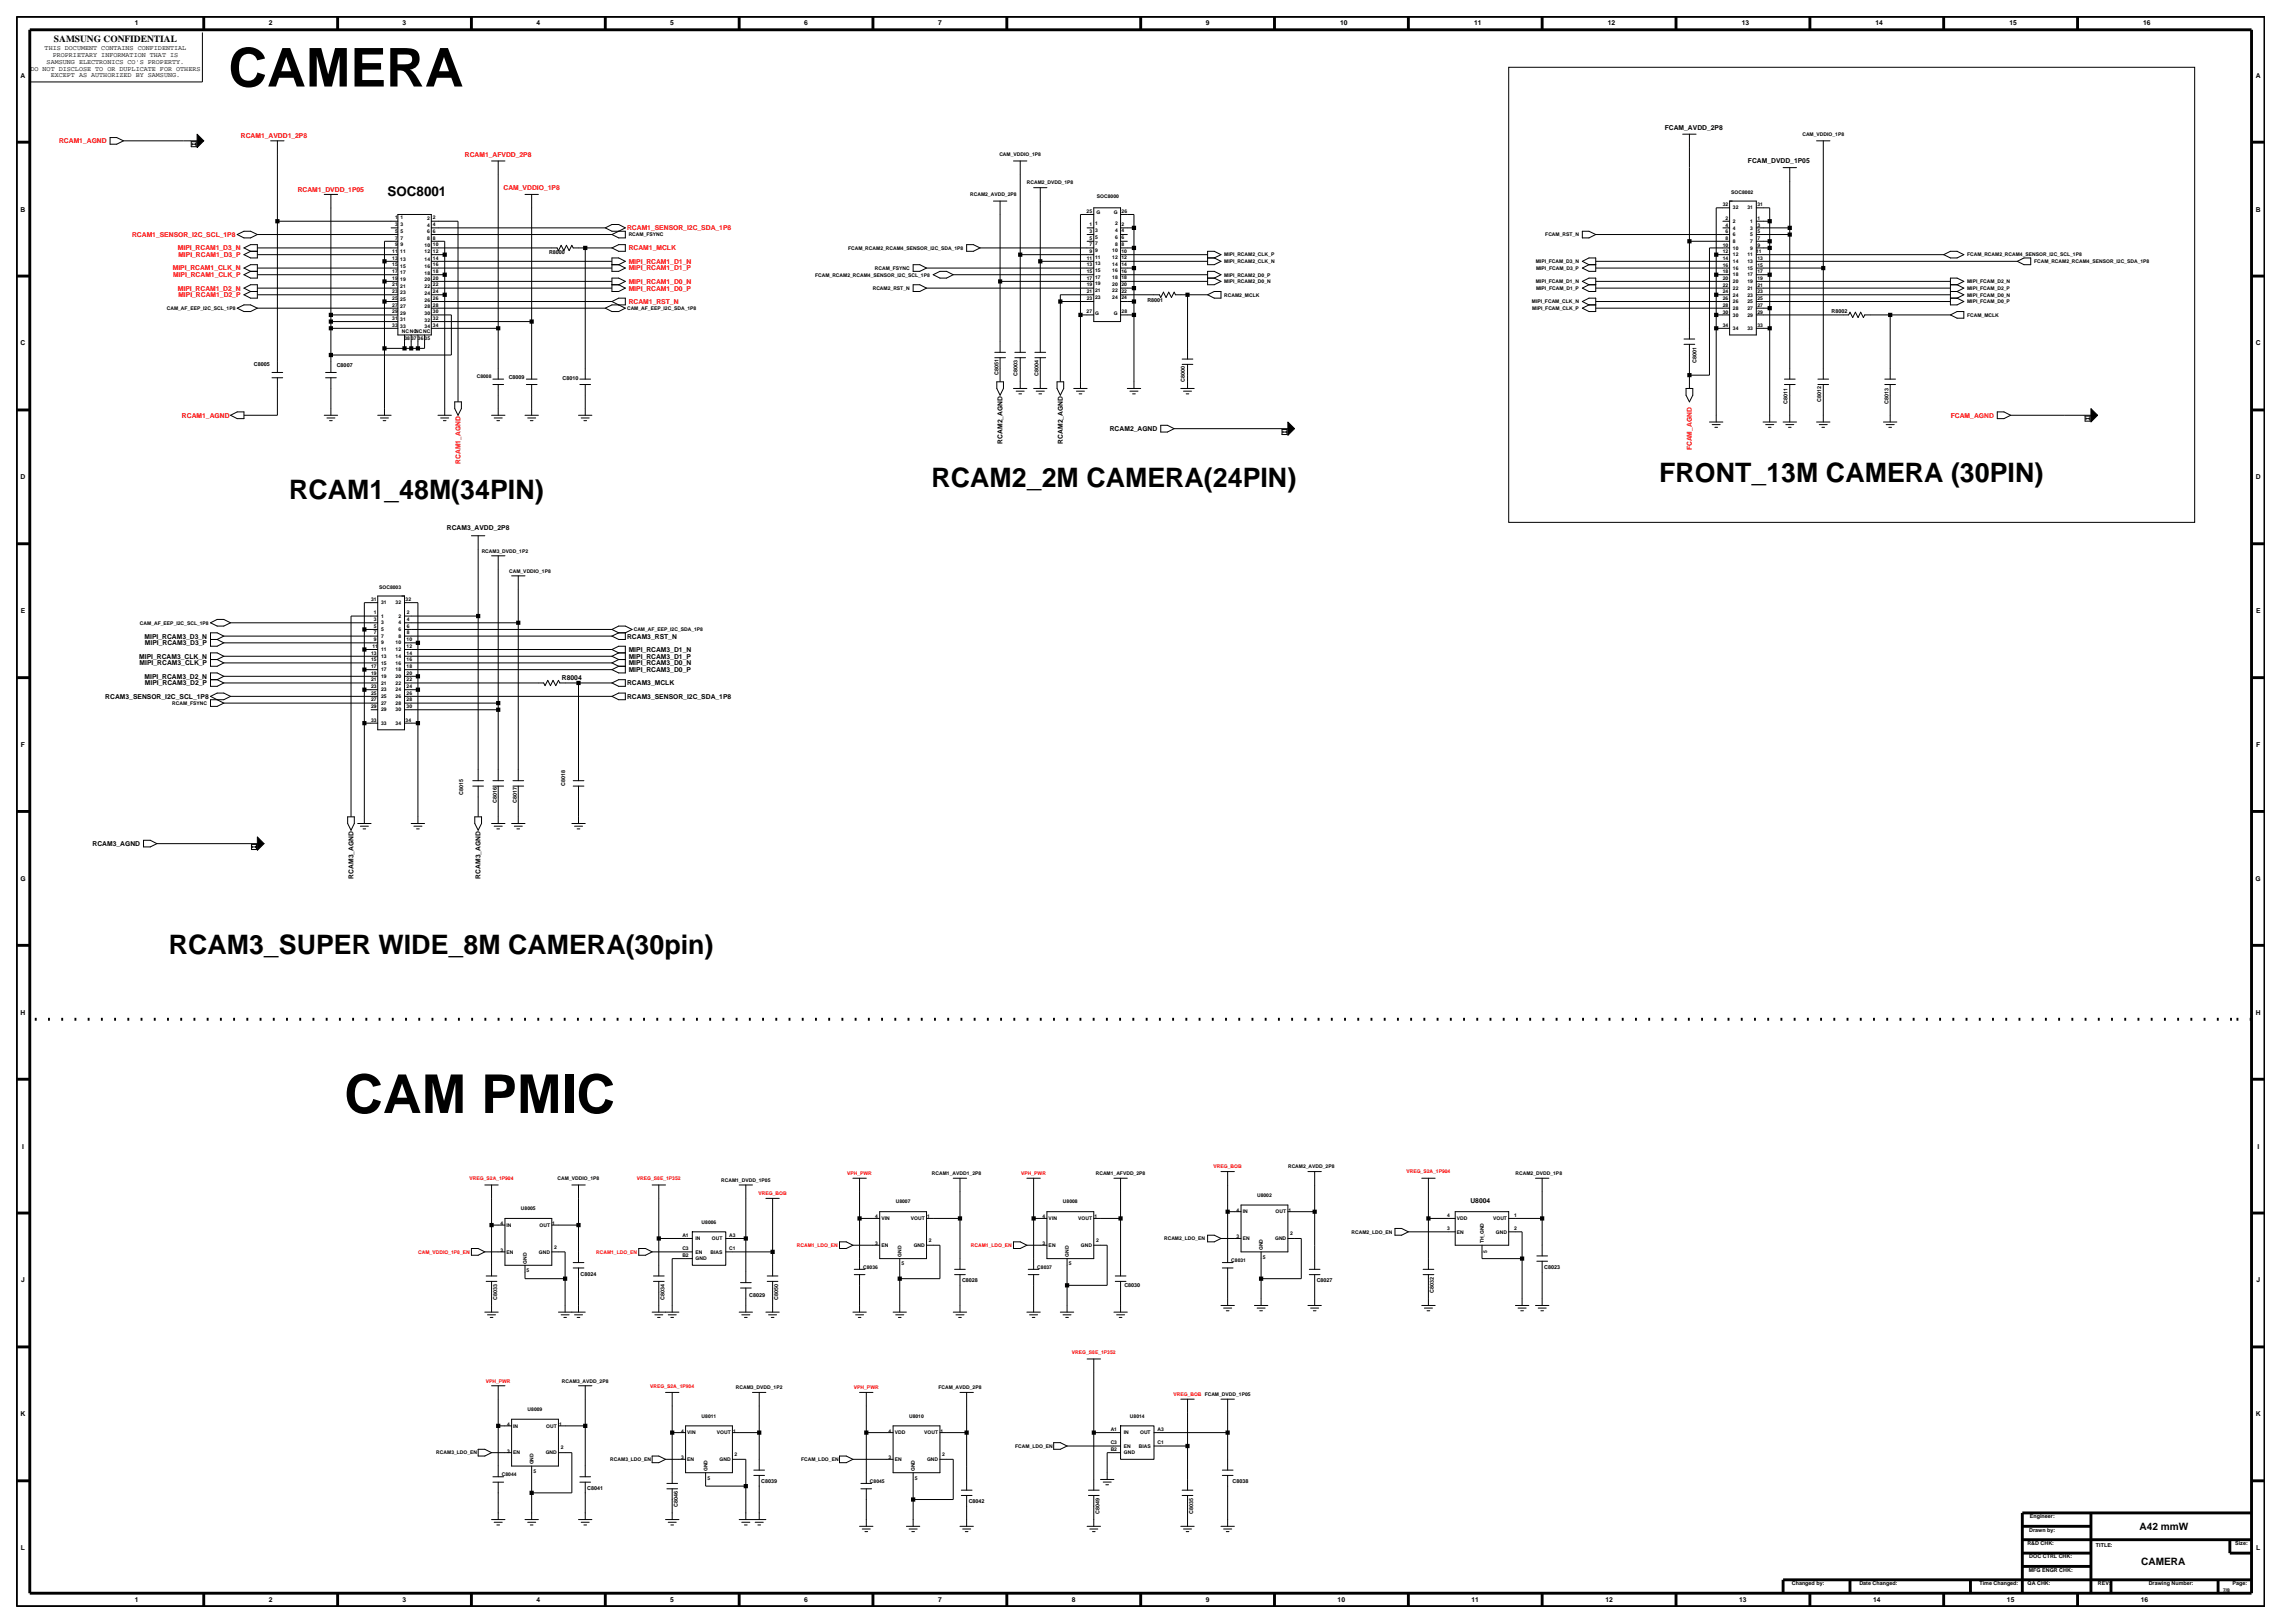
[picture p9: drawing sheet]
<svg xmlns="http://www.w3.org/2000/svg" width="420mm" height="297mm" viewBox="0 0 420 297" stroke-linecap="round" stroke-linejoin="round" font-family="sans-serif">
<defs><g id="words">
<g font-size="9.8">
<text x="41.8" y="15.8">CAMERA</text>
<text x="63" y="203.7">CAM PMIC</text>
</g>
<g font-size="4.9">
<text x="170.5" y="89.1">RCAM2_2M CAMERA(24PIN)</text>
<text x="303.7" y="88.2">FRONT_13M CAMERA (30PIN)</text>
<text x="52.9" y="91.3">RCAM1_48M(34PIN)</text>
<text x="30.9" y="174.6">RCAM3_SUPER WIDE_8M CAMERA(30pin)</text>
</g>
<text font-size="2.5" x="70.9" y="35.9">SOC8001</text>
<g font-size="1.9">
<text x="391.5" y="279.9">A42 mmW</text>
<text x="391.8" y="286.3">CAMERA</text>
</g>
<text font-size="1.7" x="9.9" y="7.7">SAMSUNG CONFIDENTIAL</text>
<g font-size="1.2">
<text x="24.7" y="4.7">1</text>
<text x="49.2" y="4.7">2</text>
<text x="73.7" y="4.7">3</text>
<text x="98.2" y="4.7">4</text>
<text x="122.7" y="4.7">5</text>
<text x="147.2" y="4.7">6</text>
<text x="171.7" y="4.7">7</text>
<text x="220.7" y="4.7">9</text>
<text x="245.3" y="4.7">10</text>
<text x="269.8" y="4.7">11</text>
<text x="294.3" y="4.7">12</text>
<text x="318.7" y="4.7">13</text>
<text x="343.2" y="4.7">14</text>
<text x="367.7" y="4.7">15</text>
<text x="392.2" y="4.7">16</text>
<text x="8.2" y="9.2">THIS DOCUMENT CONTAINS CONFIDENTIAL</text>
<text x="8.5" y="11.7">SAMSUNG ELECTRONICS CO'S PROPERTY.</text>
<text x="9.6" y="10.5">PROPRIETARY INFORMATION THAT IS</text>
<text x="3.8" y="14.2">A</text>
<text x="5.6" y="12.9">DO NOT DISCLOSE TO OR DUPLICATE FOR OTHERS</text>
<text x="9.3" y="14.1">EXCEPT AS AUTHORIZED BY SAMSUNG.</text>
<text x="412.8" y="14.2">A</text>
<text x="304.7" y="23.8">FCAM_AVDD_2P8</text>
<text x="319.9" y="29.9">FCAM_DVDD_1P05</text>
<text x="3.8" y="38.7">B</text>
<text x="412.8" y="38.7">B</text>
<text x="3.8" y="63.2">C</text>
<text x="412.8" y="63.2">C</text>
<text x="183.5" y="81.2" transform="rotate(-90 183.5 81.2)">RCAM2_AGND</text>
<text x="194.5" y="81.2" transform="rotate(-90 194.5 81.2)">RCAM2_AGND</text>
<text x="203.1" y="78.9">RCAM2_AGND</text>
<text x="3.8" y="87.7">D</text>
<text x="412.8" y="87.7">D</text>
<text x="81.8" y="96.9">RCAM3_AVDD_2P8</text>
<text x="3.8" y="112.2">E</text>
<text x="412.9" y="112.2">E</text>
<text x="26.4" y="116.8">MIPI_RCAM3_D3_N</text>
<text x="26.5" y="118.1">MIPI_RCAM3_D3_P</text>
<text x="114.8" y="116.8">RCAM3_RST_N</text>
<text x="115.1" y="119.3">MIPI_RCAM3_D1_N</text>
<text x="25.5" y="120.5">MIPI_RCAM3_CLK_N</text>
<text x="25.6" y="121.7">MIPI_RCAM3_CLK_P</text>
<text x="26.4" y="124.2">MIPI_RCAM3_D2_N</text>
<text x="26.5" y="125.4">MIPI_RCAM3_D2_P</text>
<text x="102.8" y="124.5">R8004</text>
<text x="114.8" y="125.4">RCAM3_MCLK</text>
<text x="115.1" y="121.7">MIPI_RCAM3_D0_N</text>
<text x="115.1" y="120.5">MIPI_RCAM3_D1_P</text>
<text x="115.1" y="123">MIPI_RCAM3_D0_P</text>
<text x="19.3" y="127.9">RCAM3_SENSOR_I2C_SCL_1P8</text>
<text x="114.8" y="127.9">RCAM3_SENSOR_I2C_SDA_1P8</text>
<text x="3.8" y="136.7">F</text>
<text x="412.9" y="136.7">F</text>
<text x="16.9" y="154.8">RCAM3_AGND</text>
<text x="3.7" y="161.2">G</text>
<text x="64.7" y="160.8" transform="rotate(-90 64.7 160.8)">RCAM3_AGND</text>
<text x="87.9" y="160.8" transform="rotate(-90 87.9 160.8)">RCAM3_AGND</text>
<text x="412.8" y="161.2">G</text>
<text x="3.8" y="185.7">H</text>
<text x="412.8" y="185.7">H</text>
<text x="4" y="210.2">I</text>
<text x="413.1" y="210.2">I</text>
<text x="269.1" y="220.2">U8004</text>
<text x="3.9" y="234.7">J</text>
<text x="412.9" y="234.7">J</text>
<text x="3.8" y="259.2">K</text>
<text x="412.8" y="259.2">K</text>
<text x="3.8" y="283.7">L</text>
<text x="412.9" y="283.7">L</text>
<text x="24.7" y="293.2">1</text>
<text x="49.2" y="293.2">2</text>
<text x="73.7" y="293.2">3</text>
<text x="98.2" y="293.2">4</text>
<text x="122.7" y="293.2">5</text>
<text x="147.2" y="293.2">6</text>
<text x="171.7" y="293.2">7</text>
<text x="196.2" y="293.2">8</text>
<text x="220.7" y="293.2">9</text>
<text x="244.8" y="293.2">10</text>
<text x="269.3" y="293.2">11</text>
<text x="293.8" y="293.2">12</text>
<text x="318.3" y="293.2">13</text>
<text x="342.8" y="293.2">14</text>
<text x="367.3" y="293.2">15</text>
<text x="391.8" y="293.2">16</text>
</g>
<g font-size="1.2" fill="#f00">
<text x="10.8" y="26.2">RCAM1_AGND</text>
<text x="44.1" y="25.3">RCAM1_AVDD1_2P8</text>
<text x="85.1" y="28.7">RCAM1_AFVDD_2P8</text>
<text x="54.5" y="35.1">RCAM1_DVDD_1P05</text>
<text x="92.2" y="34.8">CAM_VDDIO_1P8</text>
<text x="24.2" y="43.4">RCAM1_SENSOR_I2C_SCL_1P8</text>
<text x="32.6" y="45.8">MIPI_RCAM1_D3_N</text>
<text x="32.6" y="47">MIPI_RCAM1_D3_P</text>
<text x="114.8" y="42.1">RCAM1_SENSOR_I2C_SDA_1P8</text>
<text x="115.1" y="45.8">RCAM1_MCLK</text>
<text x="31.6" y="49.5">MIPI_RCAM1_CLK_N</text>
<text x="31.7" y="50.7">MIPI_RCAM1_CLK_P</text>
<text x="32.6" y="53.2">MIPI_RCAM1_D2_N</text>
<text x="115.1" y="51.9">MIPI_RCAM1_D0_N</text>
<text x="115.1" y="53.2">MIPI_RCAM1_D0_P</text>
<text x="115.1" y="48.3">MIPI_RCAM1_D1_N</text>
<text x="115.1" y="49.5">MIPI_RCAM1_D1_P</text>
<text x="32.6" y="54.4">MIPI_RCAM1_D2_P</text>
<text x="115.1" y="55.6">RCAM1_RST_N</text>
<text x="33.3" y="76.4">RCAM1_AGND</text>
<text x="357" y="76.4">FCAM_AGND</text>
<text x="309.6" y="82.4" transform="rotate(-90 309.6 82.4)">FCAM_AGND</text>
<text x="84.3" y="84.9" transform="rotate(-90 84.3 84.9)">RCAM1_AGND</text>
</g>
<g font-size="1">
<text x="100.5" y="46.5">R8000</text>
<text x="210" y="55.3">R8001</text>
<text x="335.2" y="57.3">R8002</text>
<text x="46.5" y="66.9">C8005</text>
<text x="61.6" y="67.1">C8007</text>
<text x="93.1" y="69.3">C8009</text>
<text x="103" y="69.6">C8010</text>
<text x="182.7" y="68.7" transform="rotate(-90 182.7 68.7)">C8051</text>
<text x="186.2" y="68.8" transform="rotate(-90 186.2 68.8)">C8003</text>
<text x="190.1" y="68.8" transform="rotate(-90 190.1 68.8)">C8004</text>
<text x="216.8" y="69.9" transform="rotate(-90 216.8 69.9)">C8000</text>
<text x="310.5" y="66.4" transform="rotate(-90 310.5 66.4)">C8001</text>
<text x="327.1" y="73.9" transform="rotate(-90 327.1 73.9)">C8011</text>
<text x="333.3" y="73.6" transform="rotate(-90 333.3 73.6)">C8012</text>
<text x="345.6" y="73.9" transform="rotate(-90 345.6 73.9)">C8013</text>
<text x="103.4" y="143.8" transform="rotate(-90 103.4 143.8)">C8018</text>
<text x="84.8" y="145.4" transform="rotate(-90 84.8 145.4)">C8015</text>
<text x="90.9" y="146.9" transform="rotate(-90 90.9 146.9)">C8016</text>
<text x="94.6" y="146.9" transform="rotate(-90 94.6 146.9)">C8017</text>
<text x="106.2" y="233.4">C8024</text>
<text x="282.6" y="232.2">C8023</text>
<text x="91" y="237.8" transform="rotate(-90 91 237.8)">C8033</text>
<text x="121.6" y="237.8" transform="rotate(-90 121.6 237.8)">C8034</text>
<text x="137.1" y="237.3">C8029</text>
<text x="142.4" y="237.8" transform="rotate(-90 142.4 237.8)">C8050</text>
<text x="176.1" y="234.6">C8028</text>
<text x="205.8" y="235.6">C8030</text>
<text x="241" y="234.6">C8027</text>
<text x="262.4" y="236.6" transform="rotate(-90 262.4 236.6)">C8032</text>
<text x="107.5" y="272.6">C8041</text>
<text x="124" y="275.8" transform="rotate(-90 124 275.8)">C8046</text>
<text x="139.3" y="271.4">C8039</text>
<text x="177.3" y="275">C8042</text>
<text x="225.6" y="271.3">C8038</text>
<text x="201.2" y="277" transform="rotate(-90 201.2 277)">C8049</text>
<text x="218.3" y="277" transform="rotate(-90 218.3 277)">C8035</text>
<text x="371.4" y="280.2">Drawn by:</text>
<text x="371.5" y="277.8">Engineer:</text>
<text x="371" y="282.7">R&amp;D CHK:</text>
<text x="371.3" y="287.6">MFG ENGR CHK:</text>
<text x="371.4" y="285.2">DOC CTRL CHK:</text>
<text x="383.6" y="283">TITLE:</text>
<text x="409.1" y="282.7">Size:</text>
<text x="327.9" y="290.1">Changed by:</text>
<text x="340.3" y="290.1">Date Changed:</text>
<text x="362.2" y="290.1">Time Changed:</text>
<text x="371.1" y="290.1">QA CHK:</text>
<text x="383.9" y="290.1">REV:</text>
<text x="393.2" y="290.1">Drawing Number:</text>
<text x="408.6" y="290.1">Page:</text>
</g>
<g font-size=".9">
<text x="182.9" y="28.6">CAM_VDDIO_1P8</text>
<text x="329.9" y="24.9">CAM_VDDIO_1P8</text>
<text x="177.5" y="35.9">RCAM2_AVDD_2P8</text>
<text x="187.9" y="33.6">RCAM2_DVDD_1P8</text>
<text x="316.8" y="35.6">SOC8002</text>
<text x="72.3" y="41.4">3</text>
<text x="72.3" y="40.2">1</text>
<text x="73.3" y="41.4">3</text>
<text x="73.3" y="40.2">1</text>
<text x="78.2" y="41.5">4</text>
<text x="78.2" y="40.2">2</text>
<text x="79.2" y="41.4">4</text>
<text x="79.2" y="40.2">2</text>
<text x="198.8" y="38.9">25</text>
<text x="199.4" y="41.4">1</text>
<text x="200.4" y="41.2">1</text>
<text x="200.7" y="39.2">G</text>
<text x="200.7" y="36.2">SOC8000</text>
<text x="203.9" y="39.2">G</text>
<text x="204.1" y="41.3">2</text>
<text x="205.2" y="41.3">2</text>
<text x="205.3" y="38.9">26</text>
<text x="315.3" y="37.8">32</text>
<text x="315.8" y="41.5">4</text>
<text x="315.8" y="40.2">2</text>
<text x="317.1" y="38.3">32</text>
<text x="317.1" y="42">4</text>
<text x="317.1" y="40.8">2</text>
<text x="319.8" y="38.3">31</text>
<text x="320.3" y="42">3</text>
<text x="320.3" y="40.8">1</text>
<text x="321.6" y="37.8">31</text>
<text x="321.6" y="41.5">3</text>
<text x="321.6" y="40.2">1</text>
<text x="71.8" y="46.3">11</text>
<text x="71.8" y="47.5">13</text>
<text x="72.3" y="42.6">5</text>
<text x="72.3" y="43.9">7</text>
<text x="72.3" y="45.1">9</text>
<text x="73.3" y="46.3">11</text>
<text x="73.3" y="47.8">13</text>
<text x="73.3" y="42.6">5</text>
<text x="73.3" y="43.9">7</text>
<text x="73.3" y="45.1">9</text>
<text x="77.7" y="45.1">10</text>
<text x="77.7" y="46.4">12</text>
<text x="77.7" y="47.8">14</text>
<text x="78.2" y="42.7">6</text>
<text x="78.2" y="43.9">8</text>
<text x="79.2" y="42.6">6</text>
<text x="79.2" y="43.9">8</text>
<text x="79.2" y="47.5">14</text>
<text x="79.2" y="45.1">10</text>
<text x="79.2" y="46.3">12</text>
<text x="115.1" y="43.2">RCAM_FSYNC</text>
<text x="155.2" y="45.7">FCAM_RCAM2_RCAM4_SENSOR_I2C_SDA_1P8</text>
<text x="198.9" y="47.5">11</text>
<text x="199.4" y="46.3">9</text>
<text x="199.4" y="42.6">3</text>
<text x="199.4" y="43.9">5</text>
<text x="199.4" y="45.1">7</text>
<text x="200.4" y="46.1">9</text>
<text x="200.4" y="42.4">3</text>
<text x="200.4" y="43.7">5</text>
<text x="200.4" y="44.9">7</text>
<text x="200.4" y="47.3">11</text>
<text x="203.6" y="47.4">12</text>
<text x="203.6" y="46.1">10</text>
<text x="204.1" y="42.5">4</text>
<text x="204.1" y="43.7">6</text>
<text x="204.1" y="44.9">8</text>
<text x="205.2" y="47.4">12</text>
<text x="205.2" y="46.2">10</text>
<text x="205.2" y="42.5">4</text>
<text x="205.2" y="43.8">6</text>
<text x="205.2" y="45">8</text>
<text x="224" y="46.9">MIPI_RCAM2_CLK_P</text>
<text x="282.8" y="43.2">FCAM_RST_N</text>
<text x="315.3" y="45.1">10</text>
<text x="315.3" y="46.4">12</text>
<text x="315.3" y="47.6">14</text>
<text x="315.8" y="42.7">6</text>
<text x="315.8" y="43.9">8</text>
<text x="317.1" y="44.4">8</text>
<text x="317.1" y="43.2">6</text>
<text x="317.1" y="45.7">10</text>
<text x="317.1" y="46.9">12</text>
<text x="319.8" y="46.9">11</text>
<text x="320.3" y="45.7">9</text>
<text x="320.3" y="43.2">5</text>
<text x="320.3" y="44.4">7</text>
<text x="321.4" y="46.4">11</text>
<text x="321.6" y="47.6">13</text>
<text x="321.6" y="45.1">9</text>
<text x="321.6" y="42.7">5</text>
<text x="321.6" y="43.9">7</text>
<text x="360" y="46.9">FCAM_RCAM2_RCAM4_SENSOR_I2C_SCL_1P8</text>
<text x="71.8" y="52.4">21</text>
<text x="71.8" y="53.6">23</text>
<text x="71.8" y="48.7">15</text>
<text x="71.8" y="50">17</text>
<text x="71.8" y="51.2">19</text>
<text x="73.3" y="52.7">21</text>
<text x="73.3" y="53.9">23</text>
<text x="73.3" y="49">15</text>
<text x="73.3" y="50.2">17</text>
<text x="73.3" y="51.4">19</text>
<text x="77.7" y="52.7">22</text>
<text x="77.7" y="53.9">24</text>
<text x="77.7" y="49.1">16</text>
<text x="77.7" y="50.3">18</text>
<text x="77.7" y="51.5">20</text>
<text x="79.2" y="52.4">22</text>
<text x="79.2" y="53.6">24</text>
<text x="79.2" y="48.7">16</text>
<text x="79.2" y="50">18</text>
<text x="79.2" y="51.2">20</text>
<text x="149.2" y="50.6">FCAM_RCAM2_RCAM4_SENSOR_I2C_SCL_1P8</text>
<text x="159.7" y="53.1">RCAM2_RST_N</text>
<text x="160.1" y="49.4">RCAM_FSYNC</text>
<text x="198.9" y="53.6">21</text>
<text x="198.9" y="48.7">13</text>
<text x="198.9" y="50">15</text>
<text x="198.9" y="51.2">17</text>
<text x="198.9" y="52.4">19</text>
<text x="200.4" y="53.5">21</text>
<text x="200.4" y="48.6">13</text>
<text x="200.4" y="49.8">15</text>
<text x="200.4" y="51">17</text>
<text x="200.4" y="52.2">19</text>
<text x="203.6" y="52.3">20</text>
<text x="203.6" y="53.5">22</text>
<text x="203.6" y="48.6">14</text>
<text x="203.6" y="49.8">16</text>
<text x="203.6" y="51.1">18</text>
<text x="205.2" y="52.3">20</text>
<text x="205.2" y="53.6">22</text>
<text x="205.2" y="48.7">14</text>
<text x="205.2" y="49.9">16</text>
<text x="205.2" y="51.1">18</text>
<text x="224" y="51.8">MIPI_RCAM2_D0_N</text>
<text x="224" y="50.6">MIPI_RCAM2_D0_P</text>
<text x="224" y="48.1">MIPI_RCAM2_CLK_N</text>
<text x="281.1" y="48.1">MIPI_FCAM_D3_N</text>
<text x="281.1" y="51.8">MIPI_FCAM_D1_N</text>
<text x="281.1" y="53.1">MIPI_FCAM_D1_P</text>
<text x="281.1" y="49.4">MIPI_FCAM_D3_P</text>
<text x="315.3" y="50">18</text>
<text x="315.3" y="51.3">20</text>
<text x="315.3" y="52.5">22</text>
<text x="315.3" y="53.7">24</text>
<text x="315.3" y="48.8">16</text>
<text x="317.1" y="50.6">18</text>
<text x="317.1" y="51.8">20</text>
<text x="317.1" y="53">22</text>
<text x="317.1" y="48.1">14</text>
<text x="317.1" y="49.4">16</text>
<text x="319.8" y="50.6">17</text>
<text x="319.8" y="51.8">19</text>
<text x="319.8" y="53">21</text>
<text x="319.8" y="48.1">13</text>
<text x="319.8" y="49.4">15</text>
<text x="321.6" y="51.3">19</text>
<text x="321.6" y="52.5">21</text>
<text x="321.6" y="53.7">23</text>
<text x="321.6" y="48.8">15</text>
<text x="321.6" y="50">17</text>
<text x="360" y="51.8">MIPI_FCAM_D2_N</text>
<text x="360" y="53.1">MIPI_FCAM_D2_P</text>
<text x="372.3" y="48.1">FCAM_RCAM2_RCAM4_SENSOR_I2C_SDA_1P8</text>
<text x="30.5" y="56.7">CAM_AF_EEP_I2C_SCL_1P8</text>
<text x="71.8" y="58.5">31</text>
<text x="71.8" y="59.8">33</text>
<text x="71.8" y="54.9">25</text>
<text x="71.8" y="56.1">27</text>
<text x="71.8" y="57.3">29</text>
<text x="73.3" y="57.6">29</text>
<text x="73.3" y="58.8">31</text>
<text x="73.3" y="55.1">25</text>
<text x="73.3" y="56.3">27</text>
<text x="77.7" y="57.6">30</text>
<text x="77.7" y="58.8">32</text>
<text x="77.7" y="55.2">26</text>
<text x="77.7" y="56.4">28</text>
<text x="79.2" y="57.3">30</text>
<text x="79.2" y="58.5">32</text>
<text x="79.2" y="59.8">34</text>
<text x="79.2" y="54.9">26</text>
<text x="79.2" y="56.1">28</text>
<text x="114.8" y="56.7">CAM_AF_EEP_I2C_SDA_1P8</text>
<text x="198.8" y="57.3">27</text>
<text x="198.9" y="54.9">23</text>
<text x="200.4" y="57.6">G</text>
<text x="200.4" y="54.7">23</text>
<text x="203.6" y="54.7">24</text>
<text x="203.9" y="57.6">G</text>
<text x="205.2" y="54.8">24</text>
<text x="205.3" y="57.3">28</text>
<text x="224" y="54.3">RCAM2_MCLK</text>
<text x="280.3" y="55.5">MIPI_FCAM_CLK_N</text>
<text x="280.4" y="56.7">MIPI_FCAM_CLK_P</text>
<text x="315.3" y="59.8">34</text>
<text x="315.3" y="54.9">26</text>
<text x="315.3" y="56.1">28</text>
<text x="315.3" y="57.4">30</text>
<text x="317.1" y="54.3">24</text>
<text x="317.1" y="55.5">26</text>
<text x="317.1" y="56.7">28</text>
<text x="317.1" y="57.9">30</text>
<text x="319.8" y="55.5">25</text>
<text x="319.8" y="56.7">27</text>
<text x="319.8" y="57.9">29</text>
<text x="319.8" y="54.3">23</text>
<text x="321.6" y="59.8">33</text>
<text x="321.6" y="54.9">25</text>
<text x="321.6" y="56.1">27</text>
<text x="321.6" y="57.4">29</text>
<text x="360" y="54.3">MIPI_FCAM_D0_N</text>
<text x="360" y="55.5">MIPI_FCAM_D0_P</text>
<text x="360" y="58">FCAM_MCLK</text>
<text x="73.3" y="60">33</text>
<text x="73.5" y="60.9">NC NCNCNC</text>
<text x="74" y="62.2">38</text>
<text x="75.2" y="62.2">37</text>
<text x="76.5" y="62.2">36</text>
<text x="77.7" y="62.2">35</text>
<text x="77.7" y="60.1">34</text>
<text x="317.1" y="60.4">34</text>
<text x="319.8" y="60.4">33</text>
<text x="87.3" y="69.3">C8008</text>
<text x="88.2" y="101.1">RCAM3_DVDD_1P2</text>
<text x="69.4" y="107.8">SOC8003</text>
<text x="93.2" y="104.8">CAM_VDDIO_1P8</text>
<text x="67.9" y="110">31</text>
<text x="68.4" y="113.6">3</text>
<text x="68.4" y="112.4">1</text>
<text x="69.7" y="110.6">31</text>
<text x="69.7" y="113">1</text>
<text x="72.4" y="110.6">32</text>
<text x="72.9" y="113">2</text>
<text x="74.2" y="110">32</text>
<text x="74.4" y="113.6">4</text>
<text x="74.4" y="112.4">2</text>
<text x="25.6" y="114.3">CAM_AF_EEP_I2C_SCL_1P8</text>
<text x="67.9" y="119.8">13</text>
<text x="68.2" y="118.6">11</text>
<text x="68.4" y="114.9">5</text>
<text x="68.4" y="116.1">7</text>
<text x="68.4" y="117.3">9</text>
<text x="69.7" y="115.5">5</text>
<text x="69.7" y="116.7">7</text>
<text x="69.7" y="117.9">9</text>
<text x="69.7" y="114.3">3</text>
<text x="69.7" y="119.2">11</text>
<text x="72.4" y="117.9">10</text>
<text x="72.4" y="119.2">12</text>
<text x="72.9" y="114.3">4</text>
<text x="72.9" y="115.5">6</text>
<text x="72.9" y="116.7">8</text>
<text x="74.4" y="118.6">12</text>
<text x="74.4" y="119.8">14</text>
<text x="74.4" y="117.3">10</text>
<text x="74.4" y="114.9">6</text>
<text x="74.4" y="116.1">8</text>
<text x="116" y="115.5">CAM_AF_EEP_I2C_SDA_1P8</text>
<text x="67.9" y="124.7">21</text>
<text x="67.9" y="125.9">23</text>
<text x="67.9" y="121">15</text>
<text x="67.9" y="122.2">17</text>
<text x="67.9" y="123.5">19</text>
<text x="69.7" y="125.3">21</text>
<text x="69.7" y="120.4">13</text>
<text x="69.7" y="121.6">15</text>
<text x="69.7" y="122.8">17</text>
<text x="69.7" y="124.1">19</text>
<text x="72.4" y="124.1">20</text>
<text x="72.4" y="125.3">22</text>
<text x="72.4" y="120.4">14</text>
<text x="72.4" y="121.6">16</text>
<text x="72.4" y="122.8">18</text>
<text x="74.4" y="123.5">20</text>
<text x="74.4" y="124.7">22</text>
<text x="74.4" y="125.9">24</text>
<text x="74.4" y="121">16</text>
<text x="74.4" y="122.2">18</text>
<text x="31.5" y="129">RCAM_FSYNC</text>
<text x="67.9" y="129.6">29</text>
<text x="67.9" y="127.1">25</text>
<text x="67.9" y="128.3">27</text>
<text x="69.7" y="130.2">29</text>
<text x="69.7" y="126.5">23</text>
<text x="69.7" y="127.7">25</text>
<text x="69.7" y="129">27</text>
<text x="72.4" y="129">28</text>
<text x="72.4" y="130.2">30</text>
<text x="72.4" y="126.5">24</text>
<text x="72.4" y="127.7">26</text>
<text x="74.4" y="128.3">28</text>
<text x="74.4" y="129.6">30</text>
<text x="74.4" y="127.1">26</text>
<text x="67.9" y="132.1">33</text>
<text x="69.7" y="132.6">33</text>
<text x="72.4" y="132.6">34</text>
<text x="74.2" y="132.1">34</text>
<text x="102" y="215.9">CAM_VDDIO_1P8</text>
<text x="170.6" y="215">RCAM1_AVDD1_2P8</text>
<text x="200.5" y="215">RCAM1_AFVDD_2P8</text>
<text x="235.7" y="213.8">RCAM2_AVDD_2P8</text>
<text x="277.4" y="215">RCAM2_DVDD_1P8</text>
<text x="95.3" y="221.4">U8005</text>
<text x="132" y="216.2">RCAM1_DVDD_1P05</text>
<text x="163.9" y="220.2">U8007</text>
<text x="194.5" y="220.2">U8008</text>
<text x="226.3" y="221.7">4</text>
<text x="230.1" y="219">U8002</text>
<text x="235.8" y="221.7">1</text>
<text x="91.6" y="224.2">4</text>
<text x="92.7" y="224.5">IN</text>
<text x="98.7" y="224.5">OUT</text>
<text x="101.1" y="224.2">1</text>
<text x="124.9" y="226.4">A1</text>
<text x="127.3" y="227">IN</text>
<text x="128.4" y="223.9">U8006</text>
<text x="130.3" y="227">OUT</text>
<text x="133.5" y="226.4">A3</text>
<text x="160.2" y="223">4</text>
<text x="160.2" y="227.9">3</text>
<text x="161.3" y="223.3">VIN</text>
<text x="166.7" y="223.3">VOUT</text>
<text x="169.7" y="223">1</text>
<text x="170" y="227.2">2</text>
<text x="190.8" y="223">4</text>
<text x="190.8" y="227.9">3</text>
<text x="191.9" y="223.3">VIN</text>
<text x="197.3" y="223.3">VOUT</text>
<text x="200.3" y="223">1</text>
<text x="200.6" y="227.2">2</text>
<text x="213" y="227">RCAM2_LDO_EN</text>
<text x="226.3" y="226.6">3</text>
<text x="227.4" y="227">EN</text>
<text x="227.4" y="222.1">IN</text>
<text x="233.4" y="227">GND</text>
<text x="233.5" y="222.1">OUT</text>
<text x="236.1" y="226">2</text>
<text x="247.3" y="225.7">RCAM2_LDO_EN</text>
<text x="264.8" y="225.1">3</text>
<text x="264.8" y="222.7">4</text>
<text x="266.6" y="225.7">EN</text>
<text x="266.6" y="223.3">VDD</text>
<text x="271.5" y="227.5" transform="rotate(-90 271.5 227.5)">TH_GND</text>
<text x="273.3" y="223.3">VOUT</text>
<text x="273.8" y="225.7">GND</text>
<text x="277.1" y="222.7">1</text>
<text x="277.1" y="225.1">2</text>
<text x="91.6" y="229.1">3</text>
<text x="92.7" y="229.4">EN</text>
<text x="96.4" y="232.8">5</text>
<text x="96.4" y="231.2" transform="rotate(-90 96.4 231.2)">GND</text>
<text x="98.6" y="229.4">GND</text>
<text x="101.4" y="228.5">2</text>
<text x="124.9" y="228.8">C3</text>
<text x="124.9" y="230">B2</text>
<text x="127.3" y="229.4">EN</text>
<text x="127.3" y="230.6">GND</text>
<text x="130" y="229.4">BIAS</text>
<text x="133.5" y="228.8">C1</text>
<text x="158" y="232.1">C8036</text>
<text x="161.3" y="228.2">EN</text>
<text x="165" y="231.6">5</text>
<text x="165" y="230" transform="rotate(-90 165 230)">GND</text>
<text x="167.2" y="228.2">GND</text>
<text x="189.8" y="232.1">C8037</text>
<text x="191.9" y="228.2">EN</text>
<text x="195.6" y="231.6">5</text>
<text x="195.6" y="230" transform="rotate(-90 195.6 230)">GND</text>
<text x="197.8" y="228.2">GND</text>
<text x="225.3" y="230.9">C8031</text>
<text x="231.1" y="230.3">5</text>
<text x="231.1" y="228.8" transform="rotate(-90 231.1 228.8)">GND</text>
<text x="272.1" y="229.3" transform="rotate(-90 272.1 229.3)">5</text>
<text x="102.8" y="253">RCAM3_AVDD_2P8</text>
<text x="134.7" y="254.2">RCAM3_DVDD_1P2</text>
<text x="171.7" y="254.2">FCAM_AVDD_2P8</text>
<text x="92.8" y="260.9">4</text>
<text x="93.9" y="261.2">IN</text>
<text x="96.6" y="258.2">U8009</text>
<text x="100" y="261.2">OUT</text>
<text x="102.3" y="260.9">1</text>
<text x="124.7" y="262.1">4</text>
<text x="125.8" y="262.5">VIN</text>
<text x="128.4" y="259.4">U8011</text>
<text x="131.2" y="262.5">VOUT</text>
<text x="134.1" y="262.1">1</text>
<text x="162.6" y="262.1">4</text>
<text x="163.7" y="262.5">VDD</text>
<text x="166.4" y="259.4">U8010</text>
<text x="169.1" y="262.5">VOUT</text>
<text x="172.1" y="262.1">1</text>
<text x="203.3" y="261.9">A1</text>
<text x="205.7" y="262.5">IN</text>
<text x="206.8" y="259.4">U8014</text>
<text x="208.7" y="262.5">OUT</text>
<text x="211.8" y="261.9">A3</text>
<text x="79.9" y="266.1">RCAM3_LDO_EN</text>
<text x="92.8" y="265.8">3</text>
<text x="93.9" y="266.1">EN</text>
<text x="97.6" y="269.5">5</text>
<text x="97.6" y="268" transform="rotate(-90 97.6 268)">GND</text>
<text x="99.9" y="266.1">GND</text>
<text x="102.6" y="265.2">2</text>
<text x="111.7" y="267.4">RCAM3_LDO_EN</text>
<text x="124.7" y="267">3</text>
<text x="125.8" y="267.4">EN</text>
<text x="129.5" y="269.2" transform="rotate(-90 129.5 269.2)">GND</text>
<text x="131.7" y="267.4">GND</text>
<text x="134.4" y="266.4">2</text>
<text x="146.6" y="267.4">FCAM_LDO_EN</text>
<text x="162.6" y="267">3</text>
<text x="163.7" y="267.4">EN</text>
<text x="167.4" y="269.2" transform="rotate(-90 167.4 269.2)">GND</text>
<text x="169.7" y="267.4">GND</text>
<text x="172.4" y="266.4">2</text>
<text x="185.8" y="264.9">FCAM_LDO_EN</text>
<text x="203.3" y="265.5">B2</text>
<text x="203.3" y="264.3">C3</text>
<text x="205.7" y="266.1">GND</text>
<text x="205.7" y="264.9">EN</text>
<text x="208.4" y="264.9">BIAS</text>
<text x="211.8" y="264.3">C1</text>
<text x="91.8" y="270.1">C8044</text>
<text x="129.5" y="270.7">5</text>
<text x="159.2" y="271.3">C8045</text>
<text x="167.4" y="270.7">5</text>
<text x="406.8" y="291.2">7/8</text>
</g>
<g font-size=".9" fill="#f00">
<text x="85.9" y="215.9">VREG_S2A_1P904</text>
<text x="116.6" y="215.9">VREG_S8E_1P352</text>
<text x="155" y="215">VPH_PWR</text>
<text x="186.9" y="215">VPH_PWR</text>
<text x="222.1" y="213.8">VREG_BOB</text>
<text x="257.4" y="214.7">VREG_S2A_1P904</text>
<text x="138.8" y="218.7">VREG_BOB</text>
<text x="76.5" y="229.4">CAM_VDDIO_1P8_EN</text>
<text x="109.1" y="229.4">RCAM1_LDO_EN</text>
<text x="145.8" y="228.2">RCAM1_LDO_EN</text>
<text x="177.7" y="228.2">RCAM1_LDO_EN</text>
<text x="196.2" y="247.8">VREG_S8E_1P352</text>
<text x="88.9" y="253">VPH_PWR</text>
<text x="119" y="253.9">VREG_S2A_1P904</text>
<text x="156.3" y="254.2">VPH_PWR</text>
<text x="214.8" y="255.4">VREG_BOB FCAM_DVDD_1P05</text>
</g>
</g></defs>
<g fill="none" stroke="#000" stroke-width=".18">
<path d="M37 5.9v9.1h-31.5M276.1 12.3h125.5v83.3h-125.5zM20.1 25.2h1.3l1.2 .6-1.2 .6h-1.3zM22.6 25.8h13.5M35 25.9h.9v.9h-.9zM35.2 26.2v.3M35.2 26.4h.6M35.8 26.2v.3M49.5 25.8h2.5M50.8 25.8v42.4M59.3 35.6h2.5M60.6 35.6v32.6"/>
<path d="M72.8 39.2h6.1v22.1h-6.1zM90 29.5h2.4M91.2 29.5v39.9M96.1 35.6h2.4M97.3 35.6v33.8M181.8 36.8h2.5M183 36.8v27.7M185.5 29.5h2.4M186.7 29.5v35M189.2 34.3h2.4M190.4 34.3v30.2M200.2 38h4.9v20.8h-4.9z"/>
<path d="M200.2 39.2h-2.5v31.9M205.1 39.2h2.4v31.9M307.9 24.6h2.5M309.2 24.6v37.4M316.5 36.8h4.9v24.5h-4.9zM316.5 38h-2.4v39.2M321.4 38h2.5v39.2M326.3 30.7h2.5M327.5 30.7v38.7M332.4 25.8h2.5M333.7 25.8v43.6M43.4 56.4l1.2-.6h1.3l1.2 .6-1.2 .6h-1.3z"/>
<path d="M43.4 42.9l1.2-.6h1.3l1.2 .6-1.2 .6h-1.3zM44.6 45.4l1.3-.6h1.2v2.4h-1.2l-1.3-.6 1.3-.6zM44.6 49.1l1.3-.7h1.2v2.5h-1.2l-1.3-.6 1.3-.6zM44.6 52.7l1.3-.6h1.2v2.5h-1.2l-1.3-.7 1.3-.6zM45.9 53.3h1.2M45.9 49.7h1.2M45.9 46h1.2M47.1 42.9h25.7M47.1 45.4h25.7M47.1 46.6h25.7M47.1 49.1h25.7M47.1 50.3h25.7"/>
<path d="M47.1 52.7h25.7M47.1 53.9h25.7M47.1 56.4h25.7M50.8 40.5h22M60.6 57.6h12.2M60.6 58.8h12.2M70.4 47.8h2.4M70.4 51.5h2.4M70.4 55.2h2.4M71.6 41.7h1.2M72.8 44.2h-2.4v31.8M78.9 40.5h4.9v33"/>
<path d="M78.9 41.7h31.9M78.9 42.9h33.1M78.9 44.2h2.5v31.8M78.9 45.4h23.1l.2 .5 .5-1 .5 1 .5-1 .5 1 .5-1 .2 .5h7.1M78.9 46.6h2.5M78.9 47.8h33.1M78.9 49.1h33.1M78.9 50.3h2.5M78.9 51.5h33.1M78.9 52.7h33.1M78.9 53.9h2.5M78.9 55.2h33.1"/>
<path d="M78.9 56.4h31.9M78.9 57.6h3.7v7.4h-22M78.9 58.8h18.4M107.1 45.4v24M110.8 41.7l1.2 .6h2.4v1.2h-1.2l-1.2-.6M110.8 41.7l1.2-.6h1.2l1.2 .6-2.4 1.2M112 55.2l2.4 1.2-1.2 .6h-1.2l-1.2-.6M112 55.2l1.2-.6h1.2v1.2h-2.4l-1.2 .6M112 50.9h1.2l1.2 .6-1.2 .6 1.2 .6-1.2 .6h-1.2zM112 48.4h1.2M112 47.2h1.2l1.2 .6-1.2 .6 1.2 .7-1.2 .6h-1.2zM112 45.4l1.2-.6h1.2v1.2h-1.2z"/>
<path d="M112 52.1h1.2M167.1 52.1h1.2l1.3 .6-1.3 .6h-1.2zM167.1 48.4h1.2l1.3 .7-1.3 .6h-1.2zM169.6 49.1h30.6M169.6 52.7h30.6M170.8 50.3l1.2-.6h1.2l1.2 .6-1.2 .6h-1.2zM174.4 50.3h25.8M176.9 44.8h1.2l1.3 .6-1.3 .6h-1.2zM179.4 45.4h20.8M183 51.5h17.2M186.7 46.6h13.5M190.4 47.8h9.8"/>
<path d="M194 55.2h6.2M197.7 57.6h2.5M198.9 41.7h1.3M198.9 42.9h1.3M198.9 44.2h1.3M200.2 53.9h-6.2v16M205.1 41.7h2.4M205.1 42.9h1.2M205.1 44.2h1.2M205.1 45.4h2.4M205.1 46.6h15.9M205.1 47.8h15.9"/>
<path d="M205.1 49.1h2.4M205.1 50.3h15.9M205.1 51.5h15.9M205.1 52.7h2.4M205.1 53.9h7.1l.2 .5 .5-.9 .5 .9 .5-.9 .5 .9 .5-.9 .2 .4h5.9M205.1 55.2h2.4M205.1 57.6h2.4M217.3 53.9v11.8M221 53.9l1.2-.6h1.2v1.3h-1.2zM221 46h1.2l1.2 .6-1.2 .6 1.2 .6-1.2 .6h-1.2zM221 49.7h1.2l1.2 .6-1.2 .6 1.2 .6-1.2 .6h-1.2zM221 47.2h1.2"/>
<path d="M221 50.9h1.2M289.6 55.2l1.2-.6h1.2v2.4h-1.2l-1.2-.6 1.2-.6zM289.6 51.5l1.2-.6h1.2v2.4h-1.2l-1.2-.6 1.2-.6zM289.6 47.8l1.2-.6h1.2v2.5h-1.2l-1.2-.6 1.2-.7zM289.6 42.3h1.2l1.2 .6-1.2 .6h-1.2zM290.8 48.4h1.2M290.8 52.1h1.2M290.8 55.8h1.2M292 42.9h24.5M292 47.8h24.5M292 49.1h24.5M292 51.5h24.5"/>
<path d="M292 52.7h24.5M292 55.2h24.5M292 56.4h24.5M309.2 44.2h7.3M314.1 46.6h2.4M314.1 50.3h2.4M314.1 53.9h2.4M314.1 57.6h2.4M315.3 40.5h1.2M315.3 41.7h1.2M316.5 45.4h-3.7v23.3h-3.6M321.4 40.5h2.5"/>
<path d="M321.4 41.7h6.1M321.4 42.9h6.1M321.4 44.2h2.5M321.4 45.4h2.5M321.4 46.6h34.3M321.4 47.8h47.8M321.4 49.1h12.3M321.4 50.3h2.5M321.4 51.5h35.5M321.4 52.7h35.5M321.4 53.9h35.5M321.4 55.2h35.5"/>
<path d="M321.4 56.4h2.5M321.4 57.6h16.9l.3-.5 .5 1 .4-1 .5 1 .5-1 .5 1 .3-.5h15.6M345.9 57.6v11.8M355.7 46.6l1.2-.6h1.3l1.2 .6-1.2 .6h-1.3zM356.9 57.6l1.3-.6h1.2v1.2h-1.2zM356.9 54.6h1.3M356.9 53.3h1.3M356.9 52.1h1.3M358.2 52.1l1.2-.6-1.2-.6h-1.3v4.9h1.3l1.2-.6-1.2-.6M358.2 53.3l1.2 .6-1.2 .7M358.2 52.1l1.2 .6-1.2 .6M369.2 47.8l1.2-.6h1.2v1.2h-1.2z"/>
<path d="M42.2 76l1.2-.6h1.2v1.2h-1.2zM49.8 69.1h1.9M49.8 68.2h1.9M50.8 69.1v6.9h-6.2M59.3 76h2.5M59.6 69.1h1.9M59.6 68.2h1.9M59.8 76.5h1.5M60.3 77h.5M60.6 60.1h12.2M60.6 69.1v6.9M69.1 76h2.5"/>
<path d="M69.6 76.5h1.5M70.1 77h.5M74 61.3v2.4M75.2 61.3v2.4M76.5 61.3v2.4M77.7 61.3v2.4h-7.3M78.9 60.1h12.3M80.2 76h2.4M80.6 76.5h1.5M81.1 77h.5M83.2 73.5h1.2v1.3l-.6 1.2-.6-1.2zM90 76h2.4"/>
<path d="M90.2 70.4h2M90.2 69.4h2M90.4 76.5h1.5M90.9 77h.5M91.2 70.4v5.6M96.1 76h2.4M96.3 70.4h2M96.3 69.4h2M96.6 76.5h1.4M97 77h.5M97.3 70.4v5.6M105.9 76h2.4"/>
<path d="M106.1 70.4h2M106.1 69.4h2M106.4 76.5h1.4M106.9 77h.5M107.1 70.4v5.6M182.1 65.5h1.9M182.1 64.5h1.9M182.4 69.9h1.2v1.2l-.6 1.2-.6-1.2zM183 65.5v4.4M185.5 71.1h2.4M185.7 65.5h2M185.7 64.5h2"/>
<path d="M186 71.6h1.4M186.5 72.1h.5M186.7 65.5v5.6M189.2 71.1h2.4M189.4 65.5h2M189.4 64.5h2M189.6 71.6h1.5M190.1 72.1h.5M190.4 65.5v5.6M193.4 69.9h1.3v1.2l-.7 1.2-.6-1.2zM196.5 71.1h2.4M197 71.6h1.5"/>
<path d="M197.5 72.1h.5M206.3 71.1h2.5M206.8 71.6h1.5M207.3 72.1h.5M212.4 77.8h1.2l1.3 .6-1.3 .7h-1.2zM214.9 78.4h20.8M216.1 71.1h2.4M216.3 65.7h2M216.3 66.7h2M216.6 71.6h1.5M217.1 72.1h.5M217.3 66.7v4.4"/>
<path d="M234.6 78.6h.9v.9h-.9zM234.8 79.1h.6M234.8 78.9v.3M235.4 78.9v.3M308.2 63h1.9M308.2 62h1.9M308.6 71.1h1.2v1.2l-.6 1.2-.6-1.2zM309.2 63v8.1M312.8 77.2h2.5M313.3 77.7h1.5M313.8 78.2h.5M314.1 60.1h2.4"/>
<path d="M321.4 60.1h2.5M322.7 77.2h2.4M323.1 77.7h1.5M323.6 78.2h.5M326.3 77.2h2.5M326.6 70.4h1.9M326.6 69.4h1.9M326.8 77.7h1.5M327.3 78.2h.5M327.5 70.4v6.8M332.4 77.2h2.5M332.7 70.4h1.9"/>
<path d="M332.7 69.4h1.9M332.9 77.7h1.5M333.4 78.2h.5M333.7 70.4v6.8M344.7 77.2h2.4M344.9 70.4h2M344.9 69.4h2M345.2 77.7h1.5M345.7 78.2h.5M345.9 70.4v6.8M365.5 75.4h1.2l1.3 .6-1.3 .6h-1.2zM368 76h14.7"/>
<path d="M381.6 76.1h.9v1h-.9zM381.7 76.6h.6M381.7 76.4v.4M382.3 76.4v.4M86.3 98h2.4M87.5 98v44.9M38.5 114l1.2-.7h1.3l1.2 .7-1.2 .6h-1.3zM38.5 117h1.2M39.7 117l1.3 .6M41 116.4l-1.3-.6h-1.2v2.5h1.2l1.3-.7M41 116.4h28.1M41 117.6h28.1"/>
<path d="M41 116.4l-1.3 .6M42.2 114h26.9M66.7 115.2h2.4M66.7 118.9h2.4M69.1 110.3h-2.4v40.4M69.1 109.1h4.9v24.4h-4.9zM69.1 112.7h-4.9v36.8M74 110.3h2.5v40.4M74 112.7h13.5M74 114h20.8M74 115.2h38M74 116.4h38"/>
<path d="M74 117.6h2.5M74 118.9h38M90 101.7h2.4M91.2 101.7v41.2M93.6 105.4h2.5M94.8 105.4v37.5M112 118.9l1.2-.6h1.2v4.8h-1.2l-1.2-.6M112 118.9l1.2 .6M112 115.2l1.2 .6M112 115.2l1.2-.6h1.2l1.3 .6-1.3 .6M113.2 119.5h1.2M113.2 115.8h1.2"/>
<path d="M113.2 119.5l-1.2 .6M113.2 115.8l-1.2 .6M114.4 115.8v1.2h-1.2l-1.2-.6M38.5 124.4h1.2M38.5 120.7h1.2M39.7 124.4l1.3 .6M39.7 120.7l1.3 .6M41 120.1l-1.3-.6h-1.2v2.4h1.2l1.3-.6M41 123.8l-1.3-.7h-1.2v2.5h1.2l1.3-.6M41 120.1h28.1M41 121.3h28.1M41 123.8h28.1"/>
<path d="M41 125h28.1M41 128.7h28.1M41 123.8l-1.3 .6M41 120.1l-1.3 .6M42.2 127.4l-1.2-.6h-1.3l-1.2 .6 2.5 1.3M42.2 127.4l-1.2 .6h-2.5v1.3h1.2l1.3-.6M42.2 127.4h26.9M66.7 122.5h2.4M66.7 126.2h2.4M66.7 132.3h2.4M67.9 129.9h1.2M74 120.1h38"/>
<path d="M74 121.3h38M74 122.5h38M74 123.8h2.5M74 125h25.5l.2 .5 .5-1 .5 1 .5-1 .5 1 .5-1 .2 .5h9.6M74 126.2h2.5M74 127.4h38M74 128.7h17.2M74 129.9h17.2M74 132.3h2.5M105.9 125v17.9M112 127.4l1.2-.6h1.2v1.2h-1.2zM112 125l1.2-.6h1.2v1.2h-1.2z"/>
<path d="M112 121.3l1.2 .6M112 120.1l1.2 .6M113.2 120.7h1.2M113.2 120.7l-1.2 .6M113.2 121.9h1.2M113.2 121.9l-1.2 .6M26.3 153.8h1.2l1.2 .6-1.2 .6h-1.2zM28.7 154.4h18.4M46 154.5h.9v1h-.9zM46.2 155h.6M46.2 154.8v.3M46.8 154.8v.3"/>
<path d="M63.6 149.5h1.2v1.2l-.6 1.2-.6-1.2zM65.5 150.7h2.4M66 151.2h1.4M66.4 151.7h.5M75.2 150.7h2.5M75.7 151.2h1.5M76.2 151.7h.5M86.5 143.8h2M86.5 142.9h2M86.9 149.5h1.2v1.2l-.6 1.2-.6-1.2zM87.5 143.8v5.7M90 150.7h2.4"/>
<path d="M90.2 143.8h2M90.2 142.9h2M90.4 151.2h1.5M90.9 151.7h.5M91.2 143.8v6.9M93.6 150.7h2.5M93.9 143.8h1.9M93.9 142.9h1.9M94.1 151.2h1.5M94.6 151.7h.5M94.8 143.8v6.9M104.7 150.7h2.4"/>
<path d="M104.9 143.8h2M104.9 142.9h2M105.1 151.2h1.5M105.6 151.7h.5M105.9 143.8v6.9M88.7 216.8h2.5M90 216.8v16.7M104.7 216.8h2.4M105.9 216.8v14.2M119.3 216.8h2.5M120.6 216.8v16.7M135.3 216.8h2.4"/>
<path d="M136.5 216.8v17.9M140.2 219.3h2.4M141.4 219.3v14.2M156.1 215.6h2.4M157.3 215.6v16.7M174.4 215.6h2.5M175.7 215.6v16.7M187.9 215.6h2.5M189.2 215.6v16.7M203.9 215.6h2.4M205.1 215.6v17.9M223.4 214.4h2.5"/>
<path d="M224.7 214.4v16.6M239.4 214.4h2.4M240.6 214.4v17.9M260.2 215.6h2.4M261.4 215.6v16.7M281 215.6h2.5M282.2 215.6v14.2M86.3 228.5h1.2l1.2 .6-1.2 .6h-1.2zM88.7 229.1h3.7M89 234.5h1.9M89 233.5h1.9M90 234.5v5.6"/>
<path d="M90 224.2h2.4M92.4 223h8.6v8.5h-8.6zM96.1 231.5v2.5h7.3M101 224.2h4.9M101 229.1h2.4v11M104.9 231h2M104.9 232h2M105.9 232v8.1M116.9 228.5h1.2l1.2 .6-1.2 .6h-1.2zM119.3 229.1h7.4M119.6 234.5h1.9M119.6 233.5h1.9"/>
<path d="M120.6 234.5v5.6M120.6 226.6h6.1M126.7 225.4h6.1v6.1h-6.1zM126.7 230.3h-3.7v9.8M126.7 225.4h.1M132.8 229.1h8.6M132.8 226.6h3.7M135.5 234.7h2M135.5 235.7h2M136.5 235.7v4.4M140.4 234.5h2M140.4 233.5h2"/>
<path d="M141.4 234.5v5.6M153.6 227.2h1.3l1.2 .7-1.2 .6h-1.3zM156.1 227.9h4.9M156.3 233.2h2M156.3 232.3h2M157.3 223h3.7M157.3 233.2v6.9M161 221.7h8.6v8.6h-8.6zM164.7 230.3v9.8M169.6 223h6.1M169.6 227.9h2.4v6.1h-7.3M174.7 233.2h2"/>
<path d="M174.7 232.3h2M175.7 233.2v6.9M185.5 227.2h1.2l1.2 .7-1.2 .6h-1.2zM187.9 227.9h3.7M188.2 233.2h1.9M188.2 232.3h1.9M189.2 223h2.4M189.2 233.2v6.9M191.6 221.7h8.6v8.6h-8.6zM195.3 230.3v9.8M200.2 223h4.9M200.2 227.9h2.4v7.3h-7.3"/>
<path d="M204.1 234.5h2M204.1 233.5h2M205.1 234.5v5.6M221 226h1.2l1.2 .6-1.2 .6h-1.2zM223.4 238.9h2.5M223.4 226.6h3.7M223.7 231h2M223.7 232h2M223.9 239.4h1.5M224.4 239.9h.5M224.7 221.7h2.4M224.7 232v6.9"/>
<path d="M227.1 220.5h8.6v8.6h-8.6zM229.6 238.9h2.4M230.1 239.4h1.4M230.5 239.9h.5M230.8 229.1v9.8M235.7 221.7h4.9M235.7 226.6h2.4v7.4h-7.3M239.4 238.9h2.4M239.6 233.2h2M239.6 232.3h2M239.9 239.4h1.4M240.3 239.9h.5"/>
<path d="M240.6 233.2v5.7M255.3 224.8h1.2l1.2 .6-1.2 .6h-1.2zM257.7 225.4h8.6M260.2 238.9h2.4M260.4 233.2h2M260.4 232.3h2M260.7 239.4h1.4M261.2 239.9h.5M261.4 223h4.9M261.4 233.2v5.7M266.3 221.7h9.8v6.2h-9.8zM271.2 227.9v2.4h7.4"/>
<path d="M276.1 223h6.1M276.1 225.4h2.5v13.5M277.3 238.9h2.5M277.8 239.4h1.5M278.3 239.9h.5M281 238.9h2.5M281.3 229.8h1.9M281.3 230.8h1.9M281.5 239.4h1.5M282 239.9h.5M282.2 230.8v8.1M88.7 240.1h2.5"/>
<path d="M89.2 240.6h1.5M89.7 241.1h.5M90 253.6h2.4M91.2 253.6v16.6M93.6 259.7h8.6v8.6h-8.6zM102.2 240.1h4.9M102.7 240.6h1.5M103.2 241.1h.5M105.1 240.6h1.5M105.6 241.1h.5M105.9 253.6h2.4M107.1 253.6v16.6"/>
<path d="M119.3 240.1h4.9M119.8 240.6h1.5M120.3 241.1h.5M121.8 254.8h2.4M122.3 240.6h1.5M122.8 241.1h.5M123 254.8v16.6M135.3 240.1h2.4M135.7 240.6h1.5M136.2 241.1h.5M137.7 254.8h2.5M138.9 254.8v14.2"/>
<path d="M140.2 240.1h2.4M140.7 240.6h1.4M141.1 241.1h.5M156.1 240.1h2.4M156.6 240.6h1.4M157.1 241.1h.5M157.3 254.8h2.5M158.5 254.8v16.6M163.4 240.1h2.5M163.9 240.6h1.5M164.4 241.1h.5M174.4 240.1h2.5"/>
<path d="M174.9 240.6h1.5M175.4 241.1h.5M175.7 254.8h2.4M176.9 254.8v17.9M187.9 240.1h2.5M188.4 240.6h1.5M188.9 241.1h.5M194 240.1h2.5M194.5 240.6h1.5M195 241.1h.5M198.9 248.7h2.5M200.2 248.7v24"/>
<path d="M203.9 240.1h2.4M204.3 240.6h1.5M204.8 241.1h.5M216.1 256h2.4M217.3 256v16.7M223.4 256h2.5M224.7 256v13M87.5 265.2h1.2l1.3 .6-1.3 .6h-1.2zM90 278.1h2.4M90 265.8h3.6M90.2 270.2h2M90.2 271.2h2"/>
<path d="M90.4 278.6h1.5M90.9 279h.5M91.2 260.9h2.4M91.2 271.2v6.9M96.1 278.1h2.4M96.6 278.6h1.4M97 279h.5M97.3 268.3v9.8M102.2 260.9h4.9M102.2 265.8h2.5v7.4h-7.4M105.9 278.1h2.4M106.1 270.2h2"/>
<path d="M106.1 271.2h2M106.4 278.6h1.4M106.9 279h.5M107.1 271.2v6.9M119.3 266.4h1.3l1.2 .6-1.2 .7h-1.3zM121.8 278.1h2.4M121.8 267h3.7M122 272.4h2M122 271.4h2M122.3 278.6h1.5M122.8 279h.5M123 272.4v5.7"/>
<path d="M123 262.1h2.5M125.5 260.9h8.5v8.6h-8.5zM129.1 269.5v2.4h7.4M134 262.1h4.9M134 267h2.5v11.1M135.3 278.1h4.9M135.7 278.6h1.5M136.2 279h.5M138 269h1.9M138 270h1.9M138.2 278.6h1.5M138.7 279h.5"/>
<path d="M138.9 270v8.1M153.6 266.4h1.3l1.2 .6-1.2 .7h-1.3zM156.1 267h7.3M157.3 279.3h2.5M157.6 272.4h1.9M157.6 271.4h1.9M157.8 279.8h1.5M158.5 272.4v6.9M158.5 262.1h4.9M163.4 260.9h8.6v8.6h-8.6zM165.9 279.3h2.4M166.4 279.8h1.5"/>
<path d="M167.1 269.5v9.8M172 262.1h4.9M172 267h2.4v7.4h-7.3M175.7 279.3h2.4M175.9 273.6h2M175.9 272.7h2M176.2 279.8h1.4M176.9 273.6v5.7M192.8 264h1.2l1.3 .6-1.3 .6h-1.2zM195.3 264.6h9.8M198.9 279.3h2.5M199.2 273.6h2"/>
<path d="M199.2 272.7h2M199.4 279.8h1.5M200.2 262.1h4.9M200.2 273.6v5.7M201.4 270.7h2.5M201.9 271.2h1.5M202.4 271.7h.5M205.1 260.9h6.1v6.1h-6.1zM205.1 260.9h.1M205.1 265.8h-2.5v4.9M211.2 262.1h13.5M211.2 264.6h6.1"/>
<path d="M216.1 279.3h2.4M216.3 273.6h2M216.3 272.7h2M216.6 279.8h1.5M217.3 273.6v5.7M223.4 279.3h2.5M223.7 269h2M223.7 270h2M223.9 279.8h1.5M224.7 270v9.3M158.3 280.3h.5M166.9 280.3h.5"/>
<path d="M176.7 280.3h.4M199.9 280.3h.5M217.1 280.3h.5M224.4 280.3h.5"/>
</g>
<g fill="#000" stroke="#000" stroke-width=".18">
<path d="M36.1 24.6l1.2 1.2-1.2 1.2z" fill-rule="evenodd"/>
<path d="M235.7 77.2l1.2 1.2-1.2 1.3z" fill-rule="evenodd"/>
<path d="M382.7 74.8l1.2 1.2-1.2 1.2z" fill-rule="evenodd"/>
<path d="M47.1 153.1l1.2 1.3-1.2 1.2z" fill-rule="evenodd"/>
</g>
<g fill="#000" stroke="#000" stroke-width=".53">
<path d="M50.6 40.4h.3v.2h-.3z" fill-rule="evenodd"/>
<path d="M60.4 58.7h.3v.3h-.3z" fill-rule="evenodd"/>
<path d="M60.4 57.5h.3v.2h-.3z" fill-rule="evenodd"/>
<path d="M70.2 55.1h.3v.2h-.3z" fill-rule="evenodd"/>
<path d="M70.2 51.4h.3v.2h-.3z" fill-rule="evenodd"/>
<path d="M70.2 47.7h.3v.2h-.3z" fill-rule="evenodd"/>
<path d="M81.3 53.8h.2v.3h-.2z" fill-rule="evenodd"/>
<path d="M81.3 50.1h.2v.3h-.2z" fill-rule="evenodd"/>
<path d="M81.3 46.5h.2v.2h-.2z" fill-rule="evenodd"/>
<path d="M97.2 58.7h.2v.3h-.2z" fill-rule="evenodd"/>
<path d="M107 45.2h.2v.3h-.2z" fill-rule="evenodd"/>
<path d="M182.9 51.4h.2v.2h-.2z" fill-rule="evenodd"/>
<path d="M186.6 46.5h.2v.2h-.2z" fill-rule="evenodd"/>
<path d="M190.3 47.7h.2v.2h-.2z" fill-rule="evenodd"/>
<path d="M193.9 55.1h.3v.2h-.3z" fill-rule="evenodd"/>
<path d="M197.6 57.5h.3v.2h-.3z" fill-rule="evenodd"/>
<path d="M207.4 57.5h.2v.2h-.2z" fill-rule="evenodd"/>
<path d="M207.4 55.1h.2v.2h-.2z" fill-rule="evenodd"/>
<path d="M207.4 52.6h.2v.2h-.2z" fill-rule="evenodd"/>
<path d="M207.4 48.9h.2v.3h-.2z" fill-rule="evenodd"/>
<path d="M207.4 45.2h.2v.3h-.2z" fill-rule="evenodd"/>
<path d="M207.4 41.6h.2v.2h-.2z" fill-rule="evenodd"/>
<path d="M217.2 53.8h.2v.3h-.2z" fill-rule="evenodd"/>
<path d="M309.1 44h.2v.3h-.2z" fill-rule="evenodd"/>
<path d="M314 57.5h.2v.2h-.2z" fill-rule="evenodd"/>
<path d="M314 53.8h.2v.3h-.2z" fill-rule="evenodd"/>
<path d="M314 50.1h.2v.3h-.2z" fill-rule="evenodd"/>
<path d="M314 46.5h.2v.2h-.2z" fill-rule="evenodd"/>
<path d="M323.7 56.3h.3v.2h-.3z" fill-rule="evenodd"/>
<path d="M323.7 50.1h.3v.3h-.3z" fill-rule="evenodd"/>
<path d="M323.7 45.2h.3v.3h-.3z" fill-rule="evenodd"/>
<path d="M323.7 44h.3v.3h-.3z" fill-rule="evenodd"/>
<path d="M323.7 40.4h.3v.2h-.3z" fill-rule="evenodd"/>
<path d="M327.4 42.8h.3v.2h-.3z" fill-rule="evenodd"/>
<path d="M327.4 41.6h.3v.2h-.3z" fill-rule="evenodd"/>
<path d="M333.6 48.9h.2v.3h-.2z" fill-rule="evenodd"/>
<path d="M345.8 57.5h.2v.2h-.2z" fill-rule="evenodd"/>
<path d="M60.4 64.8h.3v.3h-.3z" fill-rule="evenodd"/>
<path d="M60.4 60h.3v.2h-.3z" fill-rule="evenodd"/>
<path d="M70.2 63.6h.3v.3h-.3z" fill-rule="evenodd"/>
<path d="M73.9 63.6h.3v.3h-.3z" fill-rule="evenodd"/>
<path d="M75.1 63.6h.3v.3h-.3z" fill-rule="evenodd"/>
<path d="M76.4 63.6h.2v.3h-.2z" fill-rule="evenodd"/>
<path d="M91.1 60h.2v.2h-.2z" fill-rule="evenodd"/>
<path d="M309.1 68.5h.2v.3h-.2z" fill-rule="evenodd"/>
<path d="M314 60h.2v.2h-.2z" fill-rule="evenodd"/>
<path d="M323.7 60h.3v.2h-.3z" fill-rule="evenodd"/>
<path d="M66.6 118.7h.2v.3h-.2z" fill-rule="evenodd"/>
<path d="M66.6 115.1h.2v.2h-.2z" fill-rule="evenodd"/>
<path d="M76.4 117.5h.2v.3h-.2z" fill-rule="evenodd"/>
<path d="M87.4 112.6h.2v.3h-.2z" fill-rule="evenodd"/>
<path d="M94.7 113.8h.3v.3h-.3z" fill-rule="evenodd"/>
<path d="M66.6 132.2h.2v.3h-.2z" fill-rule="evenodd"/>
<path d="M66.6 126.1h.2v.2h-.2z" fill-rule="evenodd"/>
<path d="M66.6 122.4h.2v.2h-.2z" fill-rule="evenodd"/>
<path d="M76.4 132.2h.2v.3h-.2z" fill-rule="evenodd"/>
<path d="M76.4 126.1h.2v.2h-.2z" fill-rule="evenodd"/>
<path d="M76.4 123.6h.2v.3h-.2z" fill-rule="evenodd"/>
<path d="M91.1 129.8h.2v.2h-.2z" fill-rule="evenodd"/>
<path d="M91.1 128.5h.2v.3h-.2z" fill-rule="evenodd"/>
<path d="M105.7 124.8h.3v.3h-.3z" fill-rule="evenodd"/>
<path d="M89.8 224h.3v.3h-.3z" fill-rule="evenodd"/>
<path d="M103.3 233.9h.2v.2h-.2z" fill-rule="evenodd"/>
<path d="M105.7 224h.3v.3h-.3z" fill-rule="evenodd"/>
<path d="M120.4 226.5h.3v.2h-.3z" fill-rule="evenodd"/>
<path d="M136.4 226.5h.2v.2h-.2z" fill-rule="evenodd"/>
<path d="M141.3 229h.2v.2h-.2z" fill-rule="evenodd"/>
<path d="M157.2 222.8h.2v.3h-.2z" fill-rule="evenodd"/>
<path d="M164.5 233.9h.3v.2h-.3z" fill-rule="evenodd"/>
<path d="M175.6 222.8h.2v.3h-.2z" fill-rule="evenodd"/>
<path d="M189 222.8h.3v.3h-.3z" fill-rule="evenodd"/>
<path d="M195.2 235.1h.2v.2h-.2z" fill-rule="evenodd"/>
<path d="M204.9 222.8h.3v.3h-.3z" fill-rule="evenodd"/>
<path d="M224.5 221.6h.3v.2h-.3z" fill-rule="evenodd"/>
<path d="M230.7 233.9h.2v.2h-.2z" fill-rule="evenodd"/>
<path d="M240.5 221.6h.2v.2h-.2z" fill-rule="evenodd"/>
<path d="M261.3 222.8h.2v.3h-.2z" fill-rule="evenodd"/>
<path d="M278.4 230.2h.3v.2h-.3z" fill-rule="evenodd"/>
<path d="M282.1 222.8h.2v.3h-.2z" fill-rule="evenodd"/>
<path d="M91.1 260.8h.2v.2h-.2z" fill-rule="evenodd"/>
<path d="M97.2 273h.2v.3h-.2z" fill-rule="evenodd"/>
<path d="M107 260.8h.2v.2h-.2z" fill-rule="evenodd"/>
<path d="M122.9 262h.2v.3h-.2z" fill-rule="evenodd"/>
<path d="M136.4 271.8h.2v.3h-.2z" fill-rule="evenodd"/>
<path d="M138.8 262h.3v.3h-.3z" fill-rule="evenodd"/>
<path d="M158.4 262h.3v.3h-.3z" fill-rule="evenodd"/>
<path d="M167 274.3h.2v.2h-.2z" fill-rule="evenodd"/>
<path d="M176.8 262h.2v.3h-.2z" fill-rule="evenodd"/>
<path d="M200.1 262h.2v.3h-.2z" fill-rule="evenodd"/>
<path d="M217.2 264.5h.2v.2h-.2z" fill-rule="evenodd"/>
<path d="M224.5 262h.3v.3h-.3z" fill-rule="evenodd"/>
</g>
<path d="M6.4 186.5h203M209.7 186.5h199.6M409.3 186.5h2.7" fill="none" stroke="#000" stroke-width=".53" stroke-dasharray=".3 2.1" stroke-linecap="butt"/>
<g fill="none" stroke="#000" stroke-width=".53">
<path d="M3 3h411.5v291h-411.5zM5.5 5.5h406.5v286h-406.5zM37.3 3v2.5M61.8 3v2.5M86.3 3v2.5M110.8 3v2.5M135.3 3v2.5M159.8 3v2.5M184.3 3v2.5M208.8 3v2.5M233.2 3v2.5M257.7 3v2.5"/>
<path d="M282.2 3v2.5M306.7 3v2.5M331.2 3v2.5M355.7 3v2.5M380.2 3v2.5M3 26h2.5M412 26h2.5M3 50.5h2.5M412 50.5h2.5M3 75h2.5M412 75h2.5M3 99.5h2.5"/>
<path d="M412 99.5h2.5M3 124h2.5M412 124h2.5M3 148.5h2.5M412 148.5h2.5M3 173h2.5M412 173h2.5M3 197.5h2.5M412 197.5h2.5M3 222h2.5M412 222h2.5M3 246.5h2.5"/>
<path d="M412 246.5h2.5M3 271h2.5M370.1 279.3h12.6M382.7 276.8v14.7M412 271h2.5M412 276.8h-41.9v14.7M37.3 291.5v2.5M61.8 291.5v2.5M86.3 291.5v2.5M110.8 291.5v2.5M135.3 291.5v2.5M159.8 291.5v2.5"/>
<path d="M184.3 291.5v2.5M208.8 291.5v2.5M233.2 291.5v2.5M257.7 291.5v2.5M282.2 291.5v2.5M306.7 291.5v2.5M331.2 291.5v2.5M338.6 289.1v2.4M355.7 291.5v2.5M360.6 289.1v2.4M370.1 281.7h41.9M370.1 284.2h12.6"/>
<path d="M370.1 286.6h12.6M380.2 291.5v2.5M386.3 289.1v2.4M405.9 289.1v2.4M408.1 281.7v2.5h3.9M412 289.1h-85.7v2.4"/>
</g>
<use href="#words"/>
</svg>
